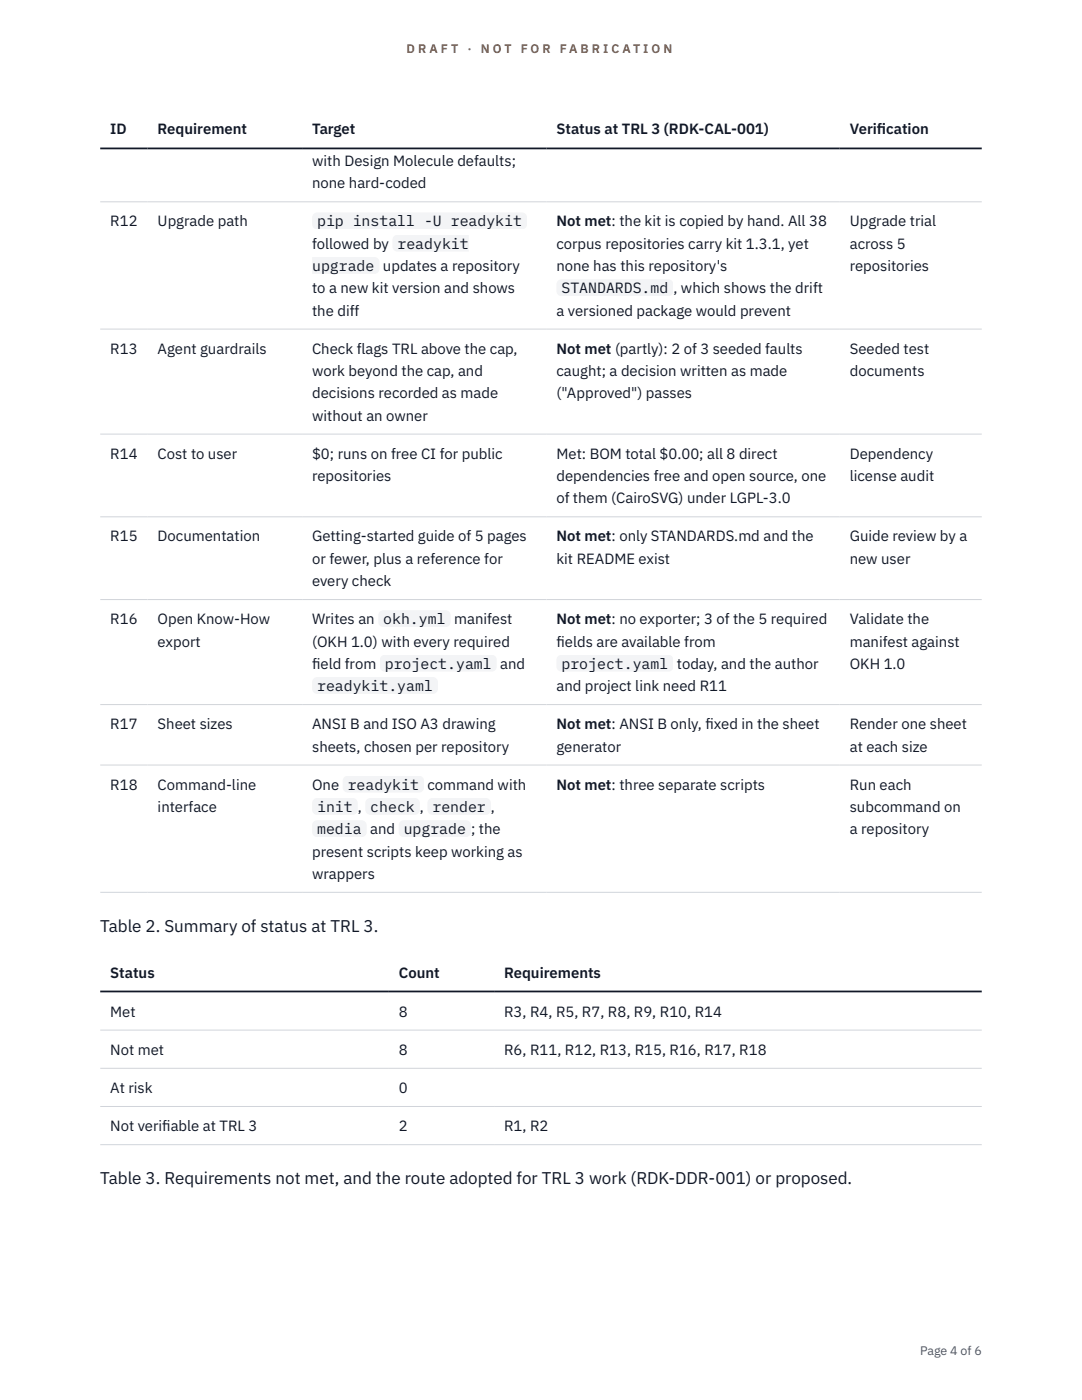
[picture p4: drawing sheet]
<svg xmlns="http://www.w3.org/2000/svg" width="216mm" height="279mm" viewBox="0 0 216 279" stroke-linecap="round" stroke-linejoin="round" font-family="sans-serif">
<defs><g id="words">
<g font-size="3.4" fill="#111827">
<text x="20" y="186">Table 2. Summary of status at TRL 3.</text>
<text x="20" y="236.3">Table 3. Requirements not met, and the route adopted for TRL 3 work (RDK-DDR-001) or proposed.</text>
</g>
<g font-size="3" fill="#111827">
<text x="22" y="26.8">ID</text>
<text x="31.5" y="26.8">Requirement</text>
<text x="62.3" y="26.8">Target</text>
<text x="111" y="26.8">Status at TRL 3 (RDK-CAL-001)</text>
<text x="169.6" y="26.8">Verif</text>
<text x="175" y="26.8">ication</text>
<text x="62.3" y="33.1">with Design Molecule defaults;</text>
<text x="62.3" y="37.6">none hard-coded</text>
<text x="22" y="45.2">R12</text>
<text x="31.5" y="45.2">Upgrade path</text>
<text x="63.3" y="45.2">pip install -U readykit</text>
<text x="111" y="45.2">Not met: the kit is copied by hand. All 38</text>
<text x="169.6" y="45.2">Upgrade trial</text>
<text x="62.3" y="49.6">followed by</text>
<text x="79.3" y="49.6">readykit</text>
<text x="111" y="49.6">corpus repositories carry kit 1.3.1, yet</text>
<text x="169.6" y="49.6">across 5</text>
<text x="62.3" y="54.1">upgrade</text>
<text x="62.3" y="58.5">to a new kit version and shows</text>
<text x="76.4" y="54.1">updates a repository</text>
<text x="111" y="54.1">none has this repository's</text>
<text x="112" y="58.5">STANDARDS.md</text>
<text x="134.4" y="58.5">, which shows the drift</text>
<text x="169.6" y="54.1">repositories</text>
<text x="62.3" y="63">the diff</text>
<text x="111" y="63">a versioned package would prevent</text>
<text x="22" y="70.6">R13</text>
<text x="31.5" y="70.6">Agent guardrails</text>
<text x="62.3" y="70.6">Check flags TRL above the cap,</text>
<text x="111" y="70.6">Not met (partly): 2 of 3 seeded faults</text>
<text x="169.6" y="70.6">Seeded test</text>
<text x="62.3" y="75">work beyond the cap, and</text>
<text x="111" y="75">caught; a decision written as made</text>
<text x="169.6" y="75">documents</text>
<text x="62.3" y="79.5">decisions recorded as made</text>
<text x="62.3" y="83.9">without an owner</text>
<text x="111" y="79.5">(&quot;Approved&quot;) passes</text>
<text x="22" y="91.6">R14</text>
<text x="31.5" y="91.6">Cost to user</text>
<text x="62.3" y="91.6">$0; runs on free CI for public</text>
<text x="111" y="91.6">Met: BOM total $0.00; all 8 direct</text>
<text x="169.6" y="91.6">Dependency</text>
<text x="62.3" y="96">repositories</text>
<text x="111" y="96">dependencies free and open source, one</text>
<text x="111" y="100.4">of them (CairoSVG) under LGPL-3.0</text>
<text x="169.6" y="96">license audit</text>
<text x="22" y="108.1">R15</text>
<text x="31.5" y="108.1">Documentation</text>
<text x="62.3" y="108.1">Getting-started guide of 5 pages</text>
<text x="62.3" y="112.5">or fewer, plus a reference for</text>
<text x="111" y="108.1">Not met: only STANDARDS.md and the</text>
<text x="111" y="112.5">kit README exist</text>
<text x="169.6" y="108.1">Guide review by a</text>
<text x="169.6" y="112.5">new user</text>
<text x="62.3" y="117">every check</text>
<text x="22" y="124.6">R16</text>
<text x="31.5" y="124.6">Open Know-How</text>
<text x="62.3" y="124.6">Writes an</text>
<text x="76.5" y="124.6">okh.yml</text>
<text x="90.6" y="124.6">manifest</text>
<text x="111" y="124.6">Not met: no exporter; 3 of the 5 required</text>
<text x="169.6" y="124.6">Validate the</text>
<text x="31.5" y="129">export</text>
<text x="62.3" y="129">(OKH 1.0) with every required</text>
<text x="111" y="129">f</text>
<text x="111" y="129">ields are available from</text>
<text x="169.6" y="129">manifest against</text>
<text x="62.3" y="133.5">f</text>
<text x="62.3" y="133.5">ield from</text>
<text x="63.3" y="137.9">readykit.yaml</text>
<text x="76.8" y="133.5">project.yaml</text>
<text x="99.8" y="133.5">and</text>
<text x="111" y="137.9">and project link need R11</text>
<text x="112" y="133.5">project.yaml</text>
<text x="135.1" y="133.5">today, and the author</text>
<text x="169.6" y="133.5">OKH 1.0</text>
<text x="22" y="145.5">R17</text>
<text x="31.5" y="145.5">Sheet sizes</text>
<text x="62.3" y="145.5">ANSI B and ISO A3 drawing</text>
<text x="62.3" y="150">sheets, chosen per repository</text>
<text x="111" y="145.5">Not met: ANSI B only, f</text>
<text x="111" y="150">generator</text>
<text x="140.8" y="145.5">ixed in the sheet</text>
<text x="169.6" y="145.5">Render one sheet</text>
<text x="169.6" y="150">at each size</text>
<text x="22" y="157.6">R18</text>
<text x="31.5" y="157.6">Command-line</text>
<text x="62.3" y="157.6">One</text>
<text x="69.4" y="157.6">readykit</text>
<text x="85.3" y="157.6">command with</text>
<text x="111" y="157.6">Not met: three separate scripts</text>
<text x="169.6" y="157.6">Run each</text>
<text x="31.5" y="162">interface</text>
<text x="63.3" y="162">init</text>
<text x="63.3" y="166.5">media</text>
<text x="71.4" y="162">,</text>
<text x="73.9" y="166.5">and</text>
<text x="73.9" y="162">check</text>
<text x="80.5" y="166.5">upgrade</text>
<text x="83.8" y="162">,</text>
<text x="86.3" y="162">render</text>
<text x="94" y="166.5">; the</text>
<text x="98" y="162">,</text>
<text x="169.6" y="162">subcommand on</text>
<text x="169.6" y="166.5">a repository</text>
<text x="62.3" y="170.9">present scripts keep working as</text>
<text x="62.3" y="175.4">wrappers</text>
<text x="22" y="195.1">Status</text>
<text x="79.6" y="195.1">Count</text>
<text x="100.6" y="195.1">Requirements</text>
<text x="22" y="202.9">Met</text>
<text x="79.6" y="202.9">8</text>
<text x="100.6" y="202.9">R3, R4, R5, R7, R8, R9, R10, R14</text>
<text x="22" y="210.5">Not met</text>
<text x="79.6" y="210.5">8</text>
<text x="100.6" y="210.5">R6, R11, R12, R13, R15, R16, R17, R18</text>
<text x="22" y="218.1">At risk</text>
<text x="79.6" y="218.1">0</text>
<text x="22" y="225.7">Not verif</text>
<text x="32.4" y="225.7">iable at TRL 3</text>
<text x="79.6" y="225.7">2</text>
<text x="100.6" y="225.7">R1, R2</text>
</g>
<g font-size="2.5" fill="#b45309">
<text x="81.1" y="10.5">D R A F T</text>
<text x="93.3" y="10.5">·</text>
<text x="95.9" y="10.5">N O T</text>
<text x="103.9" y="10.5">F O R</text>
<text x="111.7" y="10.5">F A B R I C A T I O N</text>
</g>
<text font-size="2.5" fill="#4b5563" x="183.6" y="270.3">Page 4 of 6</text>
</g></defs>
<path d="M20 40.3h175.9M20 65.7h175.9M20 86.6h175.9M20 103.1h175.9M20 119.7h175.9M20 140.6h175.9M20 152.7h175.9M20 178.1h175.9M20 205.6h175.9M20 213.2h175.9M20 220.8h175.9M20 228.4h175.9" fill="none" stroke="#d1d5db" stroke-width=".2"/>
<path d="M20 29.6h175.9M20 197.9h175.9" fill="none" stroke="#111827" stroke-width=".35"/>
<g fill="#f3f4f6">
<path d="M62.3 42.4h42.9v3.4h-42.9z"/>
<path d="M78.3 46.8h15.2v3.4h-15.2z"/>
<path d="M62.3 51.3h13.4v3.4h-13.4z"/>
<path d="M111 55.7h23.4v3.4h-23.4z"/>
<path d="M75.5 121.8h14.4v3.3h-14.4z"/>
<path d="M75.8 130.7h23.3v3.3h-23.3z"/>
<path d="M62.3 135.1h25.1v3.4h-25.1z"/>
<path d="M111 130.7h23.4v3.3h-23.4z"/>
<path d="M68.4 154.8h16.2v3.4h-16.2z"/>
<path d="M62.3 159.3h9.1v3.3h-9.1z"/>
<path d="M72.9 159.3h10.9v3.3h-10.9z"/>
<path d="M85.3 159.3h12.7v3.3h-12.7z"/>
<path d="M62.3 163.7h10.9v3.4h-10.9z"/>
<path d="M79.5 163.7h14.5v3.4h-14.5z"/>
</g>
<use href="#words"/>
</svg>
